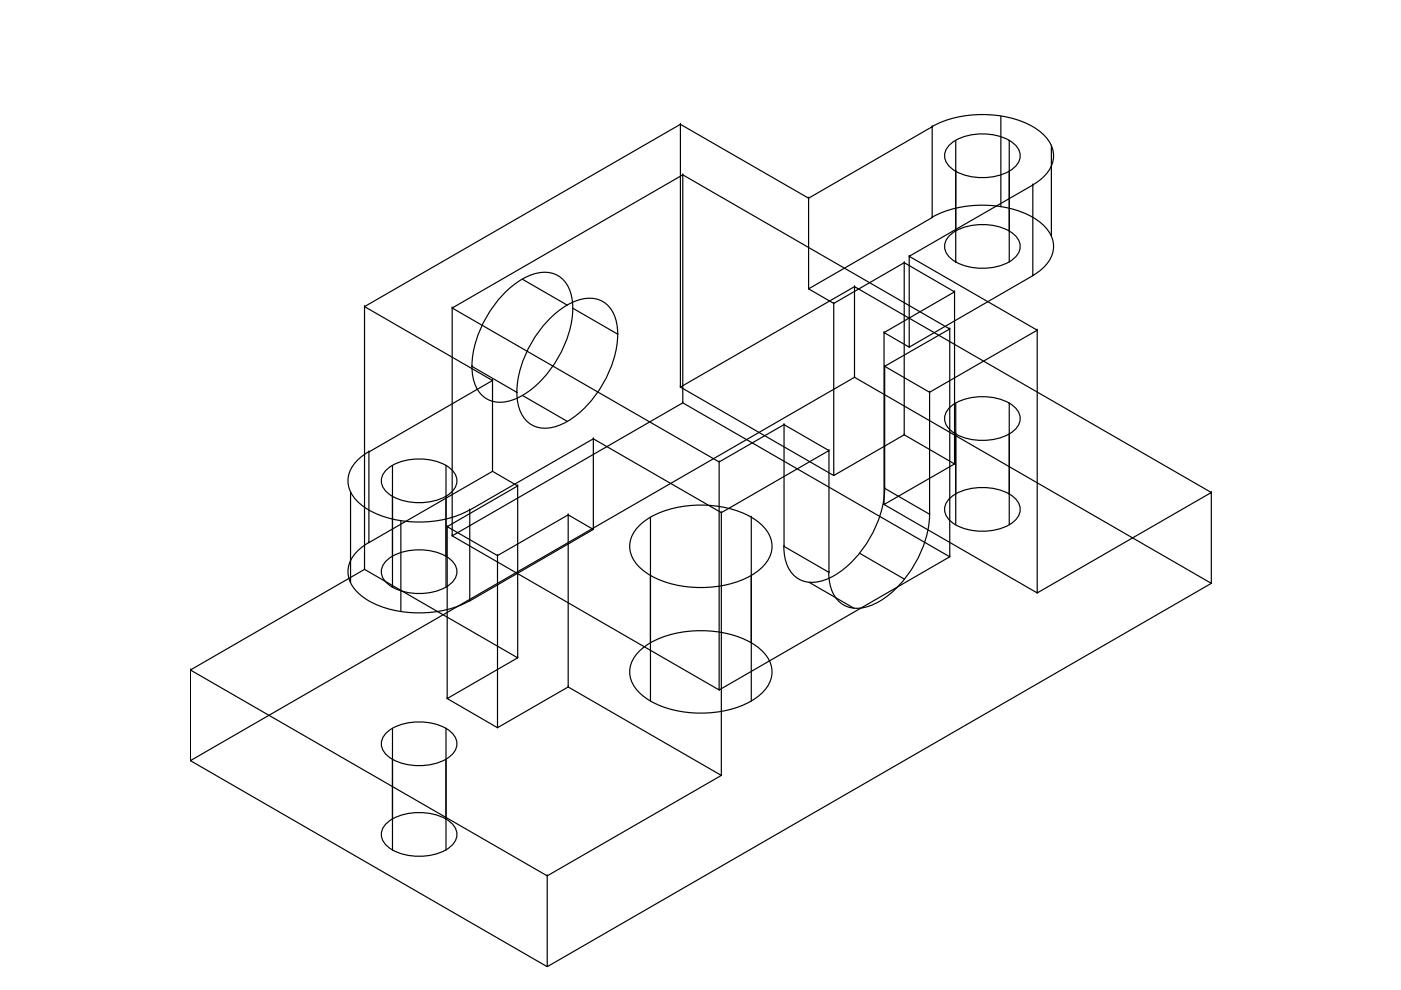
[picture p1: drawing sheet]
<svg xmlns="http://www.w3.org/2000/svg" width="297mm" height="210mm" viewBox="0 0 297 210" stroke-linecap="round" stroke-linejoin="round" font-family="sans-serif">
<!-- layer: 0 -->
<g fill="none" stroke="#000" stroke-width=".25">
<path d="M144.3 26.4l-67 38.6v55.7l-36.9 21.4v19.2M144.3 26.4h.1M144.8 37.1v48.3l-48.9 28.2v-48.3M144.8 37.1h.1M197.6 26.8a23.5 23.5 0 0 1 21.4 0 7.7 7.7 0 0 1 4.4 6.2 6.9 6.9 0 0 1-3.3 5.4l-1.1 .8M197.6 26.9h.1M201.1 31a10.5 10.5 0 0 1 8.9-2.5 8.2 8.2 0 0 1 5.9 3.1 3.1 3.1 0 0 1-1.1 4.1 12 12 0 0 1-13 0 3.1 3.1 0 0 1-.7-4.7zM202.6 36.3h.1M202.6 29.8v25.8M212.2 24.6v19.2M214 29.8v25.8M219 39.2h.1"/>
<path d="M219 39.2l-26.2 15.1M219 39.2v19.2M222.9 30.8v19.2M110.8 59.2l9.5 5.5M171.4 42l26.2-15.1v19.2l-26.2 15.1M171.4 42h.1M191.7 55.7h.1M191.7 55.7v36.5M192.8 54.3h.1M197.6 46.1a23.5 23.5 0 0 1 21.4 0 7.7 7.7 0 0 1 4.4 6.1 6.9 6.9 0 0 1-3.3 5.5l-1.1 .7M197.6 46.1h.1M201.1 50.2a10.5 10.5 0 0 1 8.9-2.5 8.2 8.2 0 0 1 5.9 3.1 3.1 3.1 0 0 1-1.1 4.1 12 12 0 0 1-13 0 3.1 3.1 0 0 1-.7-4.7z"/>
<path d="M202.6 55.6h.1M219 58.4h.1M219 58.4l-26.2 15.2M77.3 65l27.1 15.7v19.2l5.4 3.1v36.5M77.3 65h.1M95.9 65.3h.1M100.1 77.7h.1M100.1 77.7l9.5 5.5M107.4 61.7a11.6 11.6 0 0 1 9.1-3.9 6.2 6.2 0 0 1 4.9 6.2 22.9 22.9 0 0 1-7.3 17.3 11.6 11.6 0 0 1-9.1 3.9 6.2 6.2 0 0 1-4.9-6.1 22.9 22.9 0 0 1 7.3-17.4zM116.9 67.3a11.6 11.6 0 0 1 9.1-4 6.2 6.2 0 0 1 4.9 6.2 22.9 22.9 0 0 1-7.2 17.3 11.6 11.6 0 0 1-9.1 3.9 6.2 6.2 0 0 1-4.9-6.1 22.9 22.9 0 0 1 7.2-17.3zM121.4 65.3l9.6 5.6M131 70.9h.1"/>
<path d="M171.4 61.2h.1M176.8 64.3l-5.4-3.1v-19.2l-27.1-15.6v55.7M176.8 64.3h.1M181.2 80v-19.2l75.6 43.6M181.2 80h.1M181.2 60.8h.1M181.2 60.8l-36.9 21.3M187.4 70.5l15-8.6-10.7-6.2-14.9 8.6v36.5M187.4 70.5h.1M187.6 77.7h.1M187.6 77.7v25.8M192.8 73.6h.1"/>
<path d="M201.4 69.8v48.3l-48.9 28.2M201.4 69.8h.1M202.4 61.9h.1M202.4 61.9v36.5M219.9 70l-27.1-15.7v19.3l-5.4-3.1v36.5M219.9 70h.1M78.2 95.8a7.7 7.7 0 0 0-4.4 6.1 6.9 6.9 0 0 0 3.2 5.5 22.9 22.9 0 0 0 18.6 2.4l2.7-1 1.2-.7M78.2 95.8h.1M78.2 95.8v19.2M81.7 99.9a10.5 10.5 0 0 1 8.8-2.5 8.2 8.2 0 0 1 6 3.1 3.1 3.1 0 0 1-1.1 4.1 12 12 0 0 1-13.1 0 3.1 3.1 0 0 1-.6-4.7zM83.2 98.7v25.8M94.6 98.7v25.8"/>
<path d="M104.4 99.9h.1M104.4 80.7h.1M104.4 99.9l-26.2 15.1M104.4 80.7l-26.2 15.1M110.8 83.8l9.5 5.6M125.8 93h.1M125.8 93l-26.2 15.1M144.3 82.1l32.5 18.7 14.9-8.6 10.7 6.2-15 8.6 32.5 18.7M144.3 82.1h.1M144.8 85.4h.1M144.8 85.4l56.6 32.7M152.5 97.9v48.4l-56.6-32.7"/>
<path d="M152.5 97.9h.1M166.2 90v25.9l9.6 5.5M166.2 90h.1M175.8 95.5h.1M191.7 92.2h.1M197.1 83.2l22.8-13.2v55.7l36.9-21.3v19.3M197.1 83.2l-9.5-5.5 13.8-7.9-56.6-32.7-48.9 28.2 56.6 32.6 13.7-7.9 9.6 5.5M197.1 83.2h.1M197.1 83.2v25.8M201.1 86.7a10.5 10.5 0 0 1 8.9-2.5 8.2 8.2 0 0 1 5.9 3.1 3.1 3.1 0 0 1-1.1 4.1 12 12 0 0 1-13 0 3.1 3.1 0 0 1-.7-4.7zM202.4 98.4h.1M202.6 92h.1"/>
<path d="M202.6 85.5v25.8M214 85.5v25.8M74.3 104.3v19.2M78.2 115a7.7 7.7 0 0 0-4.4 6.2 6.9 6.9 0 0 0 3.2 5.4 22.9 22.9 0 0 0 18.6 2.4l2.7-1 1.2-.6M78.2 115h.1M81.7 119.1a10.5 10.5 0 0 1 8.8-2.4 8.2 8.2 0 0 1 6 3.1 3.1 3.1 0 0 1-1.1 4.1 12 12 0 0 1-13.1 0 3.1 3.1 0 0 1-.6-4.8zM83.2 105.3h.1M85 110.4v19.3M94.8 111.7h.1M94.8 111.7v36.4M95.9 113.6h.1M99.6 108.1v19.3l26.2-15.1"/>
<path d="M99.6 108.1h.1M105.5 117.8h.1M105.5 117.8v36.5M109.8 103l-15 8.7 10.7 6.1 15-8.6v36.5M109.8 103h.1M120.5 109.2l5.3 3.1v-19.3l27.1 15.7v55.7M120.5 109.2h.1M125.8 112.3h.1M135.8 111.2a20.3 20.3 0 0 1 15.1-4 18.1 18.1 0 0 1 10.5 4 5.8 5.8 0 0 1 0 9.2 20.3 20.3 0 0 1-15.1 4.1 18.1 18.1 0 0 1-10.5-4.1 5.8 5.8 0 0 1 0-9.2zM137.9 109.7v39M152.9 108.7l22.9-13.2v25.9M152.9 108.7h.1"/>
<path d="M159.3 109.7h.1M159.3 109.7v39M166.2 115.9h.1M176.8 100.8h.1M182.2 117.3l9.6 5.5M187.4 107h.1M187.6 103.5a23.5 23.5 0 0 1-10.7 18.5 7.7 7.7 0 0 1-7.6 .8 6.9 6.9 0 0 1-3-5.6l-.1-1.4M187.6 103.5h.1M187.6 103.5l9.5 5.5M197.1 109a23.5 23.5 0 0 1-10.7 18.5 7.7 7.7 0 0 1-7.5 .8 6.9 6.9 0 0 1-3.1-5.6l-.1-1.4M197.1 109h.1M201.1 105.9a10.5 10.5 0 0 1 8.9-2.4 8.2 8.2 0 0 1 5.9 3.1 3.1 3.1 0 0 1-1.1 4.1 12 12 0 0 1-13 0 3.1 3.1 0 0 1-.7-4.8z"/>
<path d="M201.4 118.1h.1M214 104.7h.1M256.8 104.4h.1M77.3 120.7l32.5 18.8-15 8.6 10.7 6.2 15-8.6 32.4 18.7M77.3 120.7h.1M83.2 124.5h.1M99.6 127.4h.1M109.8 139.5h.1M135.8 137.9a20.3 20.3 0 0 1 15.1-4.1 18.1 18.1 0 0 1 10.5 4.1 5.8 5.8 0 0 1 0 9.2 20.3 20.3 0 0 1-15.1 4 18.1 18.1 0 0 1-10.5-4 5.8 5.8 0 0 1 0-9.2zM159.3 136.3h.1M171.6 123.5l9.5 5.5M175.8 121.4h.1"/>
<path d="M219.9 125.7h.1M256.8 123.7h.1M40.4 142.1l75.6 43.6v19.3M40.4 142.1h.1M81.7 155.6a10.5 10.5 0 0 1 8.8-2.4 8.2 8.2 0 0 1 6 3.1 3.1 3.1 0 0 1-1.1 4.1 12 12 0 0 1-13.1 0 3.1 3.1 0 0 1-.6-4.8zM83.2 154.4v25.8M94.6 154.4v25.8M94.8 148.1h.1M105.5 154.3h.1M120.5 145.7h.1M152.5 146.3h.1M40.4 161.3l140.8-81.3 75.6 43.7-140.8 81.3z"/>
<path d="M40.4 161.3h.1M81.7 174.8a10.5 10.5 0 0 1 8.8-2.4 8.2 8.2 0 0 1 6 3.1 3.1 3.1 0 0 1-1.1 4.1 12 12 0 0 1-13.1 0 3.1 3.1 0 0 1-.6-4.8zM83.2 161h.1M94.6 173.7h.1M152.9 164.4h.1M152.9 164.4l-36.9 21.3M116 185.7h.1M116 205h.1"/>
</g>
</svg>
